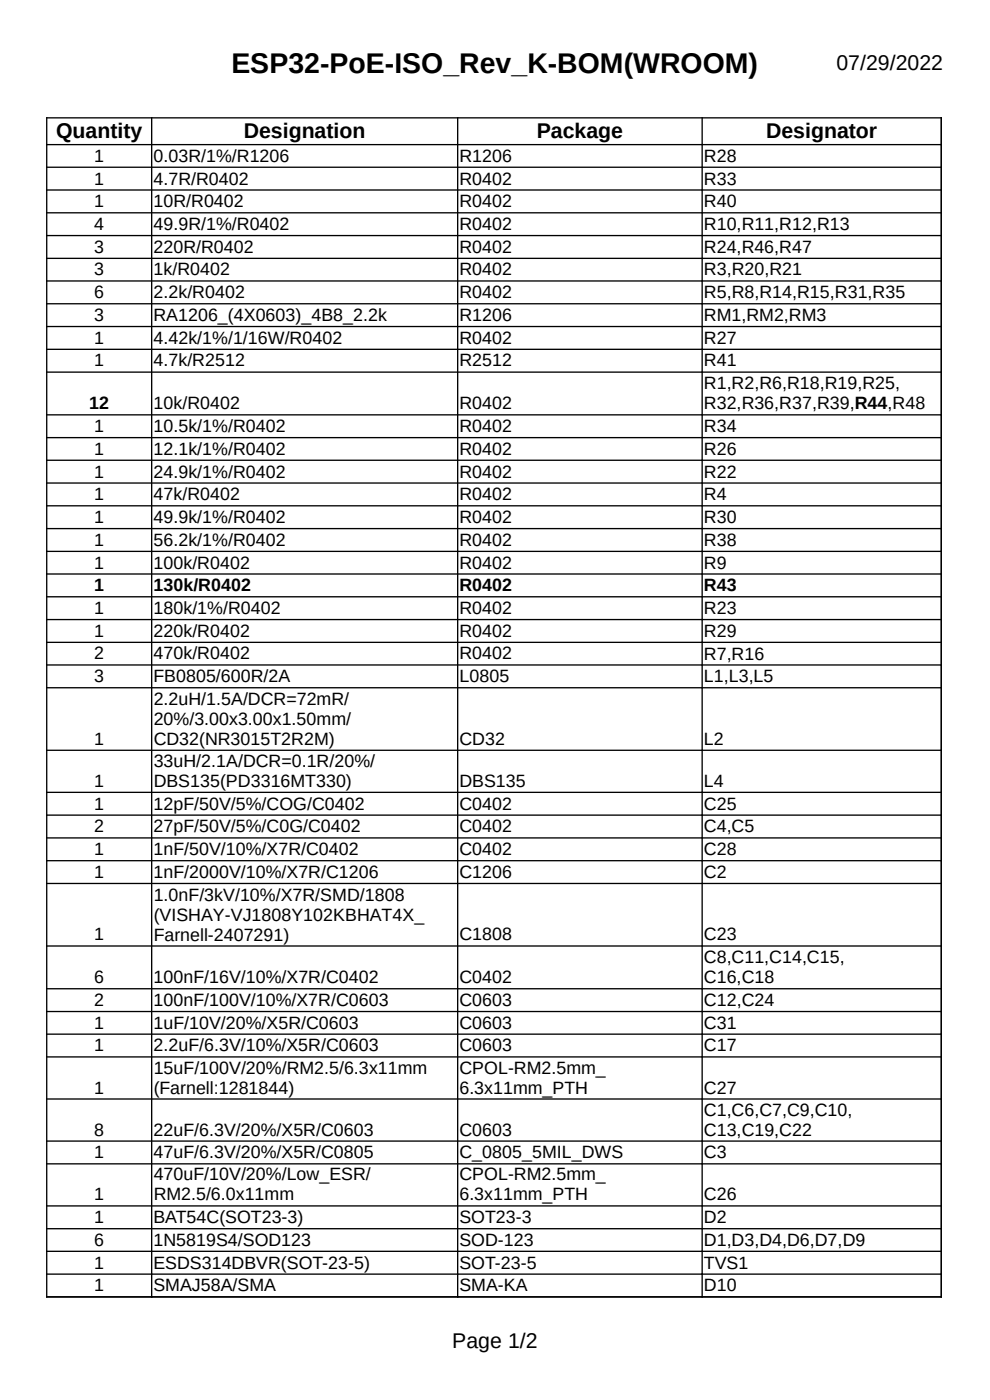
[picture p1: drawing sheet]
<svg xmlns="http://www.w3.org/2000/svg" width="210mm" height="297mm" viewBox="0 0 210 297" stroke-linecap="round" stroke-linejoin="round" font-family="sans-serif">
<defs><g id="words">
<text font-size="6" x="49.1" y="15.4">ESP32-PoE-ISO_Rev_K-BOM(WROOM)</text>
<g font-size="4.5">
<text x="177.4" y="14.9">07/29/2022</text>
<text x="11.9" y="29.3">Quantity</text>
<text x="51.7" y="29.3">Designation</text>
<text x="113.9" y="29.3">Package</text>
<text x="162.5" y="29.3">Designator</text>
<text x="95.9" y="286">Page 1/2</text>
</g>
<g font-size="3.8">
<text x="20" y="34.3">1</text>
<text x="32.6" y="34.3">0.03R/1%/R1206</text>
<text x="97.5" y="34.3">R1206</text>
<text x="149.3" y="34.3">R28</text>
<text x="20" y="39.1">1</text>
<text x="32.6" y="39.1">4.7R/R0402</text>
<text x="97.5" y="39.1">R0402</text>
<text x="149.3" y="39.1">R33</text>
<text x="20" y="44">1</text>
<text x="32.6" y="44">10R/R0402</text>
<text x="97.5" y="44">R0402</text>
<text x="149.3" y="44">R40</text>
<text x="20" y="48.8">4</text>
<text x="20" y="53.6">3</text>
<text x="32.6" y="48.8">49.9R/1%/R0402</text>
<text x="32.6" y="53.6">220R/R0402</text>
<text x="97.5" y="48.8">R0402</text>
<text x="97.5" y="53.6">R0402</text>
<text x="149.3" y="48.8">R10,R11,R12,R13</text>
<text x="149.3" y="53.6">R24,R46,R47</text>
<text x="20" y="58.4">3</text>
<text x="32.6" y="58.4">1k/R0402</text>
<text x="97.5" y="58.4">R0402</text>
<text x="149.3" y="58.4">R3,R20,R21</text>
<text x="20" y="63.3">6</text>
<text x="32.6" y="63.3">2.2k/R0402</text>
<text x="97.5" y="63.3">R0402</text>
<text x="149.3" y="63.3">R5,R8,R14,R15,R31,R35</text>
<text x="20" y="68.1">3</text>
<text x="32.6" y="68.1">RA1206_(4X0603)_4B8_2.2k</text>
<text x="97.5" y="68.1">R1206</text>
<text x="149.3" y="68.1">RM1,RM2,RM3</text>
<text x="20" y="72.9">1</text>
<text x="20" y="77.7">1</text>
<text x="32.6" y="72.9">4.42k/1%/1/16W/R0402</text>
<text x="32.6" y="77.7">4.7k/R2512</text>
<text x="97.5" y="72.9">R0402</text>
<text x="97.5" y="77.7">R2512</text>
<text x="149.3" y="72.9">R27</text>
<text x="149.3" y="77.7">R41</text>
<text x="149.3" y="82.6">R1,R2,R6,R18,R19,R25,</text>
<text x="18.9" y="86.8">12</text>
<text x="32.6" y="86.8">10k/R0402</text>
<text x="97.5" y="86.8">R0402</text>
<text x="149.3" y="86.8">R32,R36,R37,R39,R44,R48</text>
<text x="20" y="91.6">1</text>
<text x="32.6" y="91.6">10.5k/1%/R0402</text>
<text x="97.5" y="91.6">R0402</text>
<text x="149.3" y="91.6">R34</text>
<text x="20" y="96.5">1</text>
<text x="20" y="101.3">1</text>
<text x="32.6" y="96.5">12.1k/1%/R0402</text>
<text x="32.6" y="101.3">24.9k/1%/R0402</text>
<text x="97.5" y="96.5">R0402</text>
<text x="97.5" y="101.3">R0402</text>
<text x="149.3" y="96.5">R26</text>
<text x="149.3" y="101.3">R22</text>
<text x="20" y="106.1">1</text>
<text x="32.6" y="106.1">47k/R0402</text>
<text x="97.5" y="106.1">R0402</text>
<text x="149.3" y="106.1">R4</text>
<text x="20" y="110.9">1</text>
<text x="32.6" y="110.9">49.9k/1%/R0402</text>
<text x="97.5" y="110.9">R0402</text>
<text x="149.3" y="110.9">R30</text>
<text x="20" y="115.8">1</text>
<text x="32.6" y="115.8">56.2k/1%/R0402</text>
<text x="97.5" y="115.8">R0402</text>
<text x="149.3" y="115.8">R38</text>
<text x="20" y="120.6">1</text>
<text x="20" y="125.4">1</text>
<text x="32.6" y="120.6">100k/R0402</text>
<text x="32.6" y="125.4">130k/R0402</text>
<text x="97.5" y="120.6">R0402</text>
<text x="97.5" y="125.4">R0402</text>
<text x="149.3" y="120.6">R9</text>
<text x="149.3" y="125.4">R43</text>
<text x="20" y="130.3">1</text>
<text x="32.6" y="130.3">180k/1%/R0402</text>
<text x="97.5" y="130.3">R0402</text>
<text x="149.3" y="130.3">R23</text>
<text x="20" y="135.1">1</text>
<text x="32.6" y="135.1">220k/R0402</text>
<text x="97.5" y="135.1">R0402</text>
<text x="149.3" y="135.1">R29</text>
<text x="20" y="139.9">2</text>
<text x="32.6" y="139.9">470k/R0402</text>
<text x="97.5" y="139.9">R0402</text>
<text x="149.3" y="139.9">R7,R16</text>
<text x="20" y="144.7">3</text>
<text x="32.6" y="144.7">FB0805/600R/2A</text>
<text x="32.6" y="149.6">2.2uH/1.5A/DCR=72mR/</text>
<text x="97.5" y="144.7">L0805</text>
<text x="149.3" y="144.8">L1,L3,L5</text>
<text x="32.6" y="153.8">20%/3.00x3.00x1.50mm/</text>
<text x="20" y="158">1</text>
<text x="32.6" y="158">CD32(NR3015T2R2M)</text>
<text x="97.5" y="158">CD32</text>
<text x="149.3" y="158">L2</text>
<text x="20" y="166.9">1</text>
<text x="32.6" y="162.7">33uH/2.1A/DCR=0.1R/20%/</text>
<text x="32.6" y="167">DBS135(PD3316MT330)</text>
<text x="97.5" y="166.9">DBS135</text>
<text x="149.3" y="166.9">L4</text>
<text x="20" y="171.8">1</text>
<text x="32.6" y="171.8">12pF/50V/5%/COG/C0402</text>
<text x="97.5" y="171.8">C0402</text>
<text x="149.3" y="171.8">C25</text>
<text x="20" y="176.6">2</text>
<text x="32.6" y="176.6">27pF/50V/5%/C0G/C0402</text>
<text x="97.5" y="176.6">C0402</text>
<text x="149.3" y="176.6">C4,C5</text>
<text x="20" y="181.4">1</text>
<text x="32.6" y="181.4">1nF/50V/10%/X7R/C0402</text>
<text x="97.5" y="181.4">C0402</text>
<text x="149.3" y="181.4">C28</text>
<text x="20" y="186.2">1</text>
<text x="32.6" y="186.2">1nF/2000V/10%/X7R/C1206</text>
<text x="32.6" y="191.1">1.0nF/3kV/10%/X7R/SMD/1808</text>
<text x="97.5" y="186.2">C1206</text>
<text x="149.3" y="186.2">C2</text>
<text x="32.6" y="195.3">(VISHAY-VJ1808Y102KBHAT4X_</text>
<text x="20" y="199.5">1</text>
<text x="32.6" y="199.5">Farnell-2407291)</text>
<text x="97.5" y="199.5">C1808</text>
<text x="149.3" y="199.5">C23</text>
<text x="20" y="208.5">6</text>
<text x="32.6" y="208.5">100nF/16V/10%/X7R/C0402</text>
<text x="97.5" y="208.5">C0402</text>
<text x="149.3" y="204.4">C8,C11,C14,C15,</text>
<text x="149.3" y="208.6">C16,C18</text>
<text x="20" y="213.4">2</text>
<text x="32.6" y="213.4">100nF/100V/10%/X7R/C0603</text>
<text x="97.5" y="213.4">C0603</text>
<text x="149.3" y="213.4">C12,C24</text>
<text x="20" y="218.2">1</text>
<text x="32.6" y="218.2">1uF/10V/20%/X5R/C0603</text>
<text x="97.5" y="218.2">C0603</text>
<text x="149.3" y="218.2">C31</text>
<text x="20" y="223">1</text>
<text x="32.6" y="223">2.2uF/6.3V/10%/X5R/C0603</text>
<text x="32.6" y="227.7">15uF/100V/20%/RM2.5/6.3x11mm</text>
<text x="97.5" y="223">C0603</text>
<text x="97.5" y="227.7">CPOL-RM2.5mm_</text>
<text x="149.3" y="223">C17</text>
<text x="20" y="232">1</text>
<text x="32.6" y="232">(Farnell:1281844)</text>
<text x="97.5" y="232">6.3x11mm_PTH</text>
<text x="149.3" y="232">C27</text>
<text x="149.3" y="236.7">C1,C6,C7,C9,C10,</text>
<text x="20" y="240.9">8</text>
<text x="20" y="245.7">1</text>
<text x="32.6" y="240.9">22uF/6.3V/20%/X5R/C0603</text>
<text x="32.6" y="245.7">47uF/6.3V/20%/X5R/C0805</text>
<text x="97.5" y="240.9">C0603</text>
<text x="97.5" y="245.7">C_0805_5MIL_DWS</text>
<text x="149.3" y="245.7">C3</text>
<text x="149.3" y="240.9">C13,C19,C22</text>
<text x="32.6" y="250.4">470uF/10V/20%/Low_ESR/</text>
<text x="97.5" y="250.4">CPOL-RM2.5mm_</text>
<text x="20" y="254.6">1</text>
<text x="32.6" y="254.7">RM2.5/6.0x11mm</text>
<text x="97.5" y="254.7">6.3x11mm_PTH</text>
<text x="149.3" y="254.6">C26</text>
<text x="20" y="259.5">1</text>
<text x="32.6" y="259.5">BAT54C(SOT23-3)</text>
<text x="97.5" y="259.5">SOT23-3</text>
<text x="149.3" y="259.5">D2</text>
<text x="20" y="264.3">6</text>
<text x="20" y="269.1">1</text>
<text x="32.6" y="264.3">1N5819S4/SOD123</text>
<text x="32.6" y="269.1">ESDS314DBVR(SOT-23-5)</text>
<text x="97.5" y="264.3">SOD-123</text>
<text x="97.5" y="269.1">SOT-23-5</text>
<text x="149.3" y="269.1">TVS1</text>
<text x="149.3" y="264.3">D1,D3,D4,D6,D7,D9</text>
<text x="20" y="274">1</text>
<text x="32.6" y="274">SMAJ58A/SMA</text>
<text x="97.5" y="274">SMA-KA</text>
<text x="149.3" y="274">D10</text>
</g>
</g></defs>
<g fill="none" stroke="#000" stroke-width=".28">
<path d="M9.8 25h190M9.8 30.7h190M9.8 35.5h190M9.9 24.9v250.4M32.2 24.9v250.4M97.1 24.9v250.4M148.9 24.9v250.4M199.7 24.9v250.4M9.8 40.3h190M9.8 45.1h190M9.8 50h190M9.8 54.8h190"/>
<path d="M9.8 59.6h190M9.8 64.4h190M9.8 69.3h190M9.8 74.1h190M9.8 78.9h190M9.8 88h190M9.8 92.8h190M9.8 97.6h190M9.8 102.5h190M9.8 107.3h190M9.8 112.1h190M9.8 117h190"/>
<path d="M9.8 121.8h190M9.8 126.6h190M9.8 131.4h190M9.8 136.3h190M9.8 141.1h190M9.8 145.9h190M9.8 159.2h190M9.8 168.1h190M9.8 172.9h190M9.8 177.8h190M9.8 182.6h190M9.8 187.4h190"/>
<path d="M9.8 200.7h190M9.8 209.7h190M9.8 214.6h190M9.8 219.4h190M9.8 224.2h190M9.8 233.1h190M9.8 242.1h190M9.8 246.9h190M9.8 255.8h190M9.8 260.7h190M9.8 265.5h190M9.8 270.3h190"/>
<path d="M9.8 275.1h190"/>
</g>
<use href="#words"/>
</svg>
